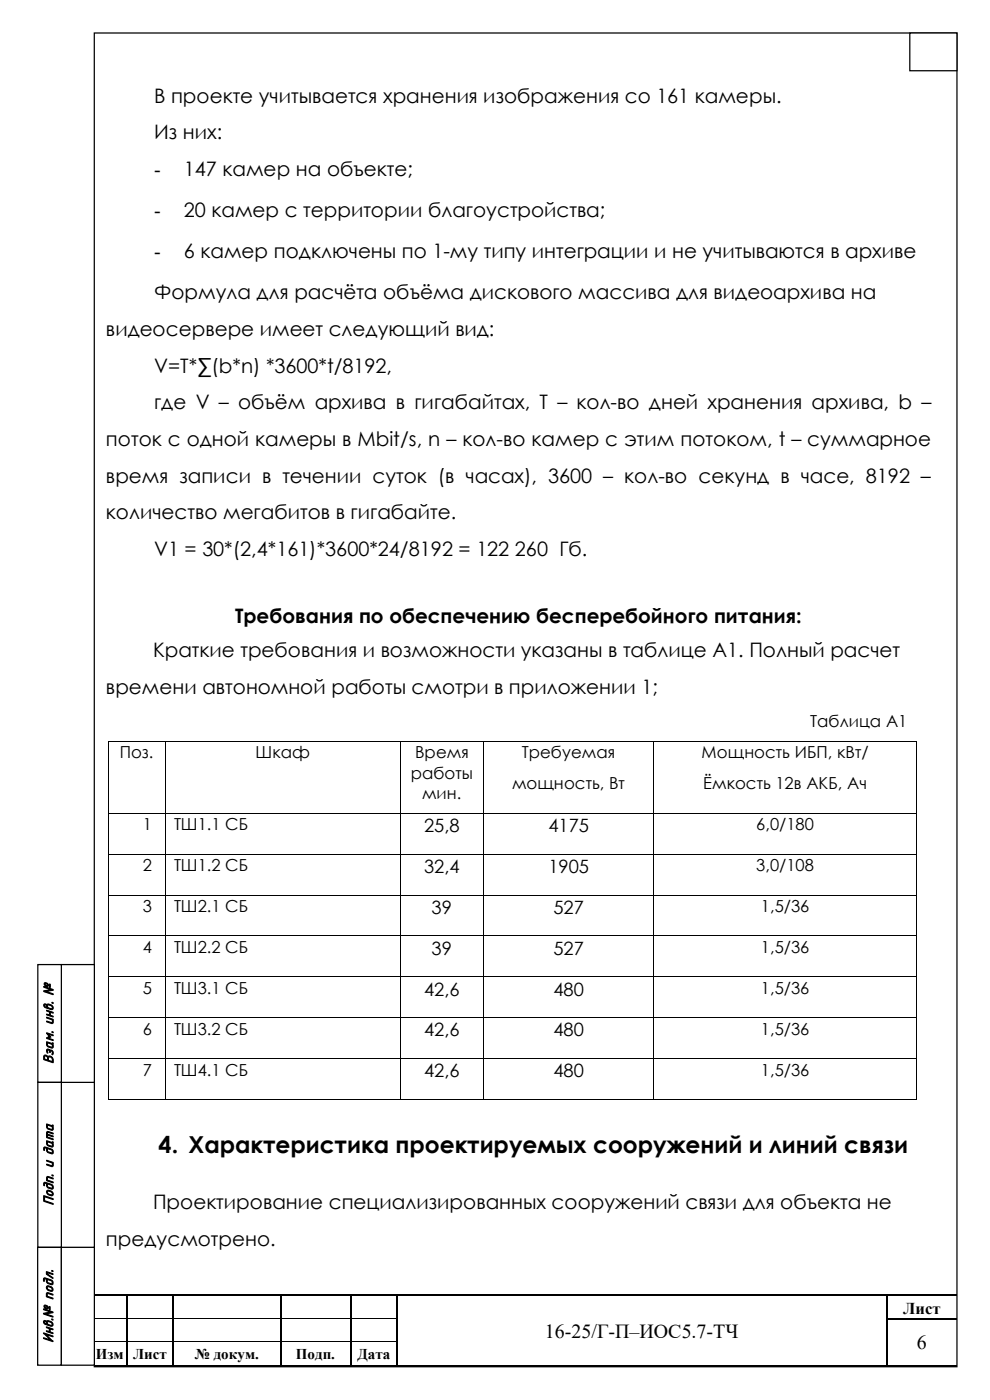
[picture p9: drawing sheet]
<svg xmlns="http://www.w3.org/2000/svg" width="210mm" height="297mm" viewBox="0 0 210 297" stroke-linecap="round" stroke-linejoin="round" font-family="sans-serif">
<defs><g id="words">
<text font-size="5" x="33.7" y="244.7">4. Характеристика проектируемых сооружений и линий связи</text>
<g font-size="4.2">
<text x="32.7" y="21.8">В проекте учитывается хранения изображения со 161 камеры.</text>
<text x="32.7" y="29.5">Из них:</text>
<text x="32.7" y="37.3">-</text>
<text x="39" y="37.3">147 камер на объекте;</text>
<text x="32.7" y="46.1">-</text>
<text x="39" y="46.1">20 камер с территории благоустройства;</text>
<text x="32.7" y="54.8">-</text>
<text x="39" y="54.8">6 камер подключены по 1-му типу интеграции и не учитываются в архиве</text>
<text x="32.7" y="63.5">Формула для расчёта объёма дискового массива для видеоархива на</text>
<text x="22.5" y="71.3">видеосервере имеет следующий вид:</text>
<text x="32.7" y="79.1">V=T*∑(b*n) *3600*t/8192,</text>
<text x="32.7" y="86.9">где V – объём архива в гигабайтах, T – кол-во дней хранения архива, b –</text>
<text x="22.5" y="94.7">поток с одной камеры в Mbit/s, n – кол-во камер с этим потоком, t – суммарное</text>
<text x="22.5" y="102.4">время записи в течении суток (в часах), 3600 – кол-во секунд в часе, 8192 –</text>
<text x="22.5" y="110.2">количество мегабитов в гигабайте.</text>
<text x="32.7" y="118">V1 = 30*(2,4*161)*3600*24/8192 = 122</text>
<text x="109.2" y="118">260 Гб.</text>
<text x="49.9" y="132.1">Требования по обеспечению бесперебойного питания:</text>
<text x="32.5" y="139.4">Краткие требования и возможности указаны в таблице А1. Полный расчет</text>
<text x="22.5" y="147.2">времени автономной работы смотри в приложении 1;</text>
<text x="32.5" y="256.5">Проектирование специализированных сооружений связи для объекта не</text>
<text x="22.5" y="264.3">предусмотрено.</text>
<text x="115.6" y="283.8">16-25/Г-П–ИОС5.7-ТЧ</text>
<text x="194.5" y="286.3">6</text>
</g>
<g font-size="3.9">
<text x="90" y="176.5">25,8</text>
<text x="116.3" y="176.5">4175</text>
<text x="90" y="185.2">32,4</text>
<text x="116.3" y="185.2">1905</text>
<text x="91.6" y="193.9">39</text>
<text x="117.4" y="193.9">527</text>
<text x="91.6" y="202.6">39</text>
<text x="117.4" y="202.6">527</text>
<text x="90" y="211.2">42,6</text>
<text x="117.4" y="211.2">480</text>
<text x="90" y="219.9">42,6</text>
<text x="117.4" y="219.9">480</text>
<text x="90" y="228.6">42,6</text>
<text x="117.4" y="228.6">480</text>
</g>
<g font-size="3.5">
<text x="171.9" y="154.3">Таблица А1</text>
<text x="25.4" y="160.9">Поз.</text>
<text x="54.2" y="160.9">Шкаф</text>
<text x="88.1" y="160.9">Время</text>
<text x="110.7" y="160.9">Требуемая</text>
<text x="148.8" y="160.9">Мощность ИБП, кВт/</text>
<text x="87.1" y="165.2">работы</text>
<text x="108.6" y="167.3">мощность, Вт</text>
<text x="149.2" y="167.3">Ёмкость 12в АКБ, Ач</text>
<text x="89.5" y="169.5">мин.</text>
<text x="30.3" y="176.2">1</text>
<text x="36.9" y="176.2">ТШ1.1 СБ</text>
<text x="160.4" y="176.2">6,0/180</text>
<text x="30.3" y="184.9">2</text>
<text x="36.9" y="184.9">ТШ1.2 СБ</text>
<text x="160.4" y="184.9">3,0/108</text>
<text x="30.3" y="193.5">3</text>
<text x="36.9" y="193.5">ТШ2.1 СБ</text>
<text x="161.4" y="193.5">1,5/36</text>
<text x="30.3" y="202.2">4</text>
<text x="36.9" y="202.2">ТШ2.2 СБ</text>
<text x="161.4" y="202.2">1,5/36</text>
<text x="30.3" y="210.9">5</text>
<text x="36.9" y="210.9">ТШ3.1 СБ</text>
<text x="161.4" y="210.9">1,5/36</text>
<text x="30.3" y="219.6">6</text>
<text x="36.9" y="219.6">ТШ3.2 СБ</text>
<text x="161.4" y="219.6">1,5/36</text>
<text x="30.3" y="228.3">7</text>
<text x="36.9" y="228.3">ТШ4.1 СБ</text>
<text x="161.4" y="228.3">1,5/36</text>
<text x="191.6" y="278.9">Лист</text>
</g>
<g font-size="3.3">
<text x="11.3" y="225.7" transform="rotate(-90 11.3 225.7)">Взам. инв. №</text>
<text x="11.3" y="255.8" transform="rotate(-90 11.3 255.8)">Подп. и дата</text>
<text x="11.3" y="284.9" transform="rotate(-90 11.3 284.9)">Инв.№ подл.</text>
</g>
<g font-size="3.2">
<text x="20.4" y="288.3">Изм</text>
<text x="28.2" y="288.3">Лист</text>
<text x="41.4" y="288.3">№ докум.</text>
<text x="62.8" y="288.3">Подп.</text>
<text x="75.9" y="288.3">Дата</text>
</g>
</g></defs>
<path d="M20 7h183v283h-183z" fill="none" stroke="#000" stroke-width=".26"/>
<g fill="none" stroke="#000" stroke-width=".25">
<path d="M19.9 274.8h6.9M26.9 274.9v4.8M26.9 279.9v4.7M27 274.8h9.7M36.8 274.9v4.8M36.8 279.9v4.7M36.9 274.8h22.5M59.5 274.9v4.8M59.5 279.9v4.7M59.6 274.8h14.7M74.4 274.9v4.8M74.4 279.9v4.7"/>
<path d="M74.5 274.8h9.7M84.3 274.9v4.8M84.3 279.9v4.7M84.4 274.8h103.6M188.1 274.9v4.8M188.1 279.9v4.7M188.2 274.8h14.7M188.2 279.8h14.7M19.9 289.8h6.9M26.9 284.7v5M27 289.8h9.7M36.8 284.7v5"/>
<path d="M36.9 289.8h22.5M59.5 284.7v5M59.6 289.8h14.7M74.4 284.7v5M74.5 289.8h9.7M84.3 284.7v5M84.4 289.8h103.6M188.1 284.7v5M188.2 289.8h14.7"/>
</g>
<g fill="#000">
<path d="M19.9 279.7h.1zM20 279.7h.1zM26.8 274.7h.2v.2h-.2zM26.8 279.7h.2v.2h-.2zM36.7 274.7h.2v.2h-.2zM36.7 279.7h.2v.2h-.2zM59.4 274.7h.2v.2h-.2zM59.4 279.7h.2v.2h-.2zM74.3 274.7h.2v.2h-.2zM74.3 279.7h.2v.2h-.2zM84.2 274.7h.2v.2h-.2zM84.2 279.7h.2v.2h-.2z"/>
<path d="M188 274.7h.2v.2h-.2zM188 279.7h.2v.2h-.2zM26.8 284.6l.2 .1zM26.8 289.7h.2v.2h-.2zM36.7 284.6l.2 .1zM36.7 289.7h.2v.2h-.2zM59.4 284.6l.2 .1zM59.4 289.7h.2v.2h-.2zM74.3 284.6l.2 .1zM74.3 289.7h.2v.2h-.2zM84.2 284.6l.2 .1zM84.2 289.7h.2v.2h-.2z"/>
<path d="M188 284.6l.2 .1zM188 289.7h.2v.2h-.2z"/>
</g>
<path d="M19.9 274.9v4.8M20.1 279.7h6.7M27 279.7h9.7M36.9 279.7h22.5M59.6 279.7h14.7M74.5 279.7h9.7M19.9 284.7h6.9M27 284.7h9.7M36.9 284.7h22.5M59.6 284.7h14.7M74.5 284.7h9.7" fill="none" stroke="#000" stroke-width=".21"/>
<g fill="#fff" stroke="#000" stroke-width=".26">
<path d="M13 264.7h7v25h-7z" fill-rule="evenodd"/>
<path d="M13 229.7h7v35h-7z" fill-rule="evenodd"/>
<path d="M13 204.7h7v25h-7z" fill-rule="evenodd"/>
<path d="M8 204.7h5v25h-5z" fill-rule="evenodd"/>
<path d="M8 229.7h5v35h-5z" fill-rule="evenodd"/>
<path d="M8 264.7h5v25h-5z" fill-rule="evenodd"/>
<path d="M193 7h10v8h-10z" fill-rule="evenodd"/>
</g>
<g fill="#000">
<path d="M22.9 157.2h.2v.2h-.2zM23.1 157.2h.1v.2h-.1zM34.9 157.2h.2v.2h-.2zM35.1 157.2h.2v.2h-.2zM84.9 157.2h.2v.2h-.2zM85.1 157.2h.2v.2h-.2zM102.4 157.2h.2v.2h-.2zM102.6 157.2h.1v.2h-.1zM138.6 157.2h.2v.2h-.2zM138.8 157.2h.2v.2h-.2zM194.3 157.2h.2v.2h-.2zM22.9 172.5h.2v.1h-.2z"/>
<path d="M34.9 172.5h.2v.1h-.2zM84.9 172.5h.2v.1h-.2zM102.4 172.5h.2v.1h-.2zM138.6 172.5h.2v.1h-.2zM194.3 172.5h.2v.1h-.2zM22.9 181.1h.2v.2h-.2zM22.9 189.8h.2v.2h-.2zM22.9 198.5h.2v.2h-.2zM34.9 181.1h.2v.2h-.2zM34.9 189.8h.2v.2h-.2zM34.9 198.5h.2v.2h-.2zM84.9 181.1h.2v.2h-.2z"/>
<path d="M84.9 189.8h.2v.2h-.2zM84.9 198.5h.2v.2h-.2zM102.4 181.1h.2v.2h-.2zM102.4 189.8h.2v.2h-.2zM102.4 198.5h.2v.2h-.2zM138.6 181.1h.2v.2h-.2zM138.6 189.8h.2v.2h-.2zM138.6 198.5h.2v.2h-.2zM194.3 181.1h.2v.2h-.2zM194.3 189.8h.2v.2h-.2zM194.3 198.5h.2v.2h-.2zM22.9 207.2h.2v.1h-.2z"/>
<path d="M22.9 215.9h.2v.1h-.2zM34.9 207.2h.2v.1h-.2zM34.9 215.9h.2v.1h-.2zM84.9 207.2h.2v.1h-.2zM84.9 215.9h.2v.1h-.2zM102.4 207.2h.2v.1h-.2zM102.4 215.9h.2v.1h-.2zM138.6 207.2h.2v.1h-.2zM138.6 215.9h.2v.1h-.2zM194.3 207.2h.2v.1h-.2zM194.3 215.9h.2v.1h-.2zM22.9 224.5h.2v.2h-.2z"/>
<path d="M22.9 233.2h.2v.2h-.2zM34.9 224.5h.2v.2h-.2zM34.9 233.2h.2v.2h-.2zM84.9 224.5h.2v.2h-.2zM84.9 233.2h.2v.2h-.2zM102.4 224.5h.2v.2h-.2zM102.4 233.2h.2v.2h-.2zM138.6 224.5h.2v.2h-.2zM138.6 233.2h.2v.2h-.2zM194.3 224.5h.2v.2h-.2zM194.3 233.2h.2v.2h-.2z"/>
</g>
<g fill="none" stroke="#000" stroke-width=".21">
<path d="M23 157.4v15.1M23.2 157.3h11.7M35 157.4v15.1M35.3 157.3h49.6M85 157.4v15.1M85.3 157.3h17.1M102.5 157.4v15.1M102.7 157.3h35.9M138.7 157.4v15.1M139 157.3h55.3M194.4 157.4v15.1M23 172.6v8.5"/>
<path d="M23.1 172.6h11.8M35 172.6v8.5M35.1 172.6h49.8M85 172.6v8.5M85.1 172.6h17.3M102.5 172.6v8.5M102.6 172.6h36M138.7 172.6v8.5M138.8 172.6h55.5M194.4 172.6v8.5M23 181.3v8.5M23 190v8.5"/>
<path d="M23 198.7v8.5M23.1 181.2h11.8M23.1 189.9h11.8M23.1 198.6h11.8M35 181.3v8.5M35 190v8.5M35 198.7v8.5M35.1 181.2h49.8M35.1 189.9h49.8M35.1 198.6h49.8M85 181.3v8.5M85 190v8.5"/>
<path d="M85 198.7v8.5M85.1 181.2h17.3M85.1 189.9h17.3M85.1 198.6h17.3M102.5 181.3v8.5M102.5 190v8.5M102.5 198.7v8.5M102.6 181.2h36M102.6 189.9h36M102.6 198.6h36M138.7 181.3v8.5M138.7 190v8.5"/>
<path d="M138.7 198.7v8.5M138.8 181.2h55.5M138.8 189.9h55.5M138.8 198.6h55.5M194.4 181.3v8.5M194.4 190v8.5M194.4 198.7v8.5M23 207.3v8.6M23 216v8.5M23.1 207.3h11.8M23.1 215.9h11.8M35 207.3v8.6"/>
<path d="M35 216v8.5M35.1 207.3h49.8M35.1 215.9h49.8M85 207.3v8.6M85 216v8.5M85.1 207.3h17.3M85.1 215.9h17.3M102.5 207.3v8.6M102.5 216v8.5M102.6 207.3h36M102.6 215.9h36M138.7 207.3v8.6"/>
<path d="M138.7 216v8.5M138.8 207.3h55.5M138.8 215.9h55.5M194.4 207.3v8.6M194.4 216v8.5M23 224.7v8.5M23.1 224.6h11.8M23.1 233.3h11.8M35 224.7v8.5M35.1 224.6h49.8M35.1 233.3h49.8M85 224.7v8.5"/>
<path d="M85.1 224.6h17.3M85.1 233.3h17.3M102.5 224.7v8.5M102.6 224.6h36M102.6 233.3h36M138.7 224.7v8.5M138.8 224.6h55.5M138.8 233.3h55.5M194.4 224.7v8.5"/>
</g>
<use href="#words"/>
</svg>
